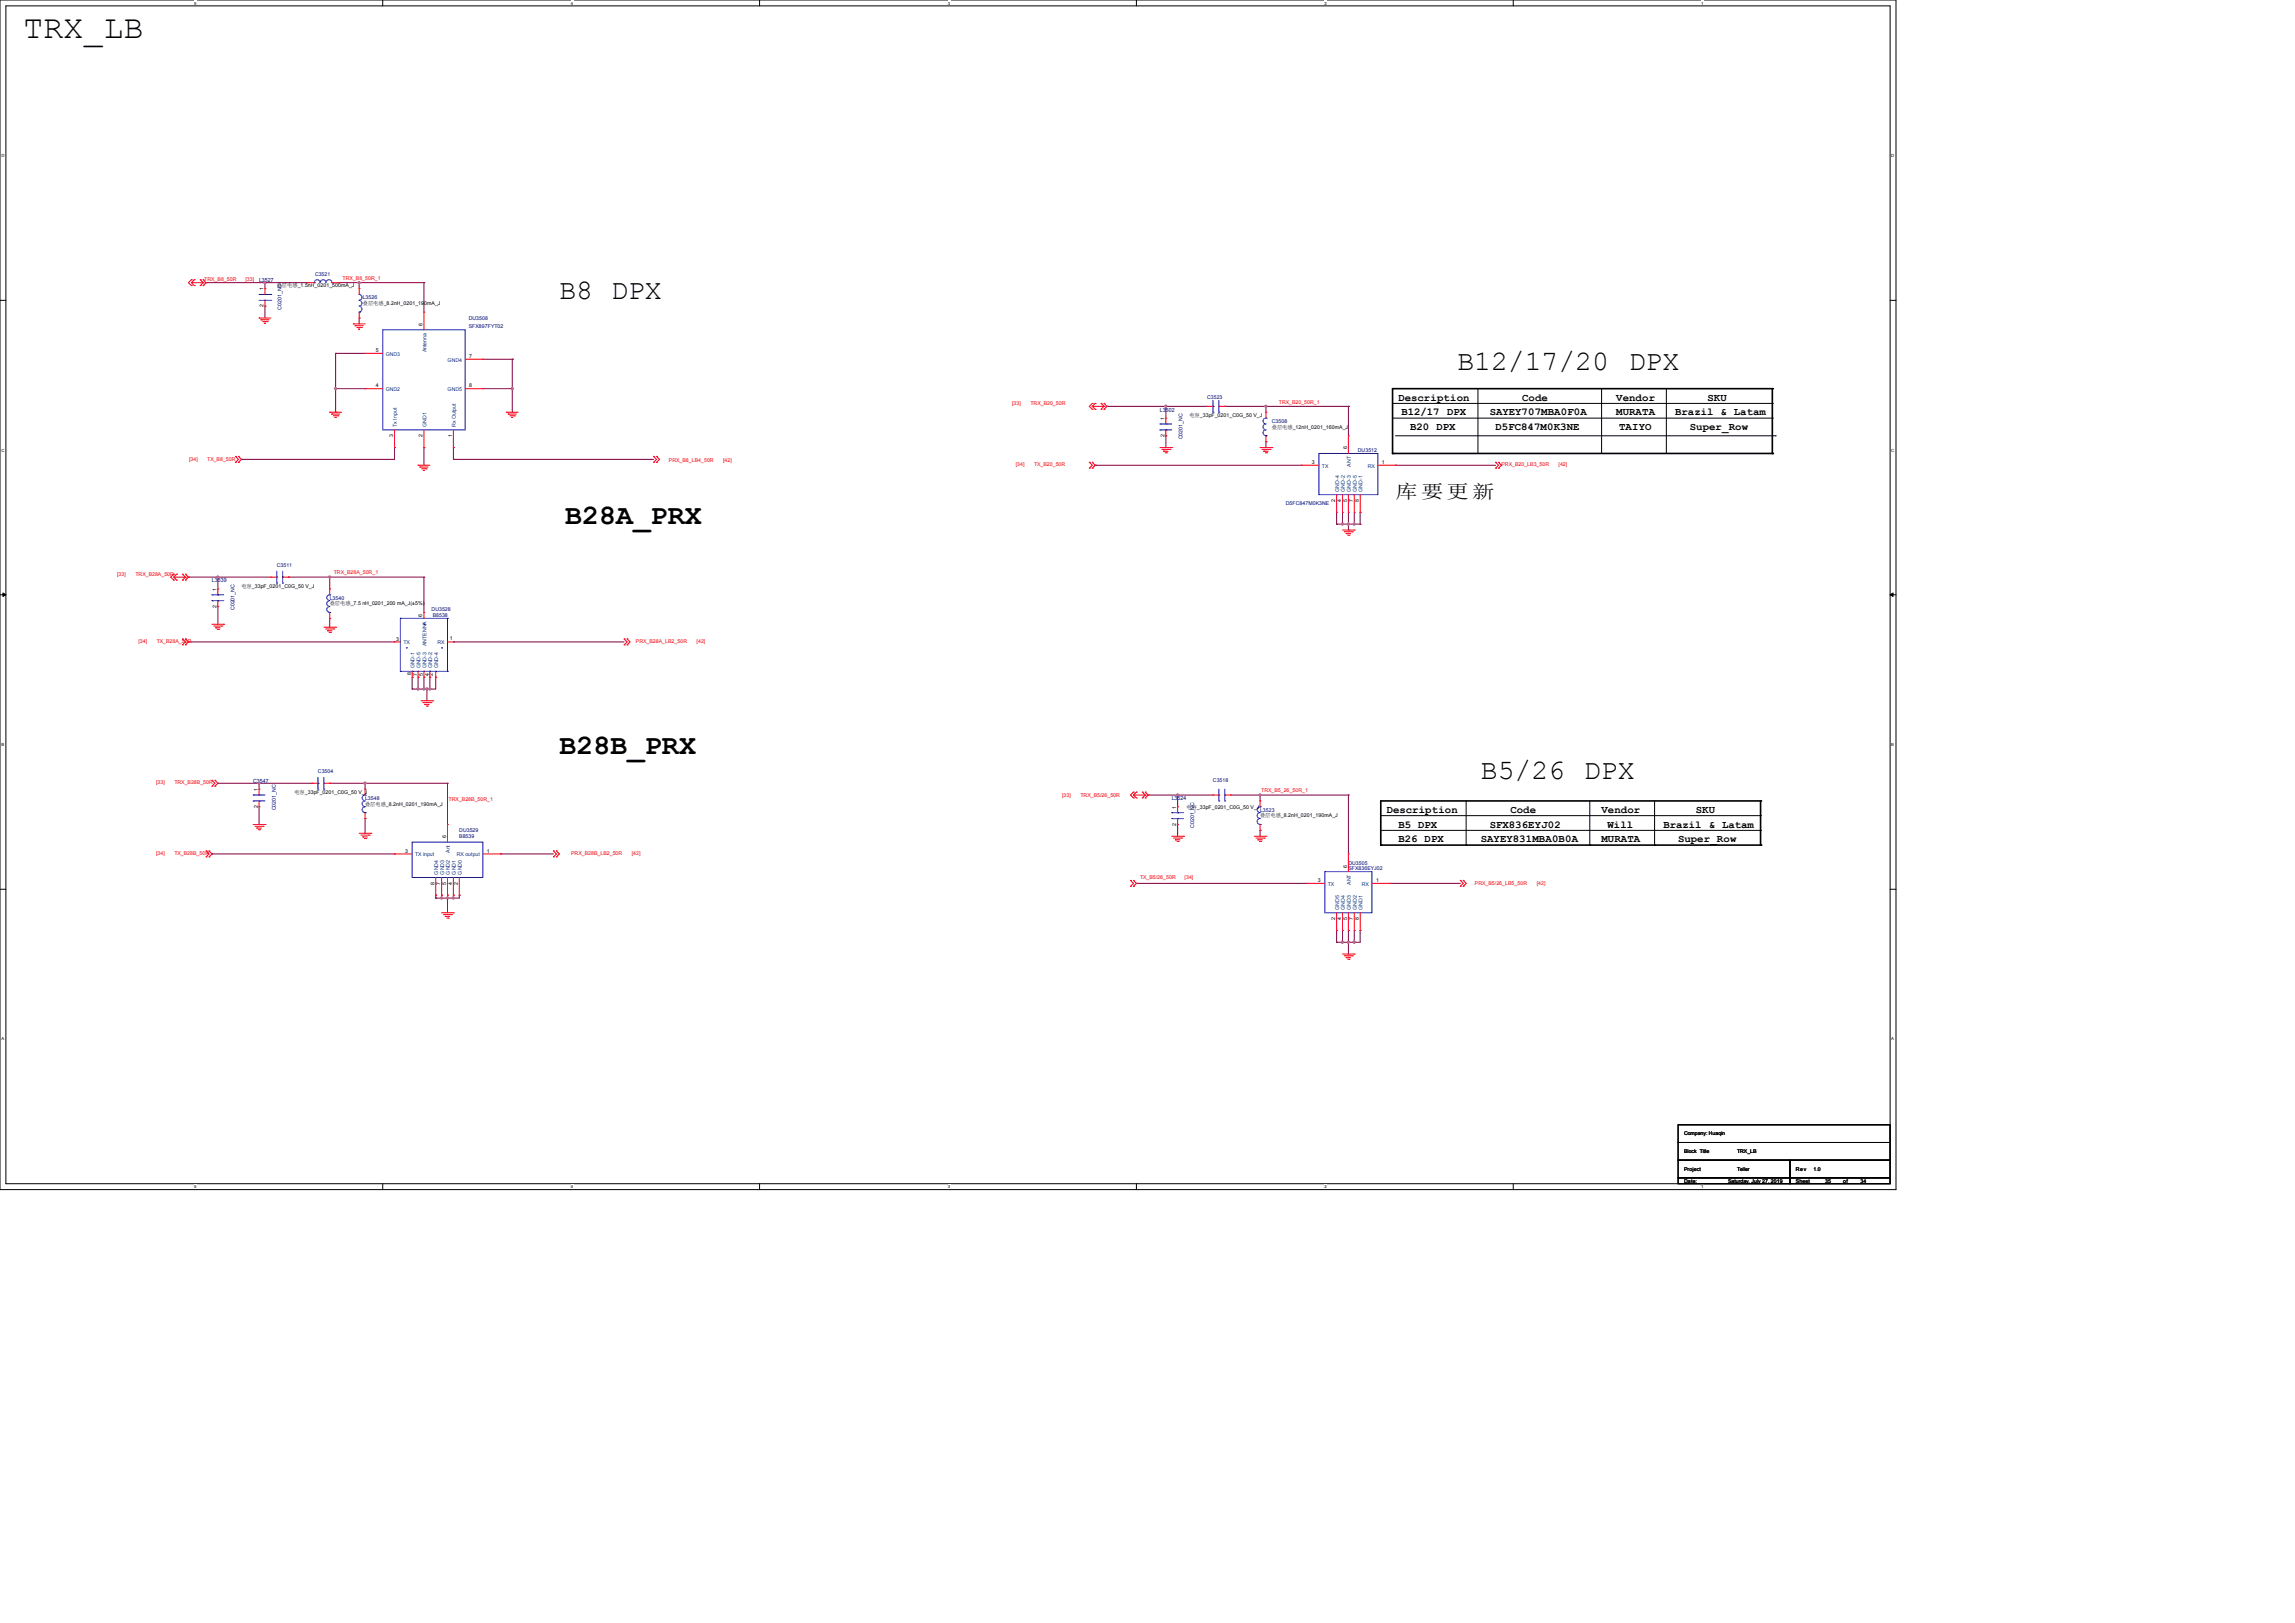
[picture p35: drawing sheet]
<svg xmlns="http://www.w3.org/2000/svg" width="297mm" height="210mm" viewBox="0 0 297 210" stroke-linecap="round" stroke-linejoin="round" font-family="sans-serif">
<defs><g id="words">
<text font-size="4.3" x="3" y="4.9">TRX_LB</text>
<g font-size="3.6">
<text x="72.4" y="38.7">B8 DPX</text>
<text x="188.6" y="47.9">B12/17/20 DPX</text>
<text x="73.2" y="67.8">B28A_PRX</text>
<text x="72.4" y="97.5">B28B_PRX</text>
<text x="191.6" y="100.8">B5/26 DPX</text>
</g>
<text font-size="2.4" x="180.6" y="64.4">库要更新</text>
<g font-size="1.4">
<text x="181" y="51.8">Description</text>
<text x="181.4" y="53.7">B12/17 DPX</text>
<text x="192.8" y="53.7">SAYEY707MBA0F0A</text>
<text x="197" y="51.8">Code</text>
<text x="209.2" y="51.8">Vendor</text>
<text x="209.2" y="53.7">MURATA</text>
<text x="216.8" y="53.7">Brazil &amp; Latam</text>
<text x="221" y="51.8">SKU</text>
<text x="182.5" y="55.6">B20 DPX</text>
<text x="193.5" y="55.6">D5FC847M0K3NE</text>
<text x="209.6" y="55.6">TAIYO</text>
<text x="218.7" y="55.6">Super_Row</text>
<text x="179.5" y="105.2">Description</text>
<text x="181" y="107.1">B5 DPX</text>
<text x="192.8" y="107.1">SFX836EYJ02</text>
<text x="195.5" y="105.2">Code</text>
<text x="207.3" y="105.2">Vendor</text>
<text x="208" y="107.1">Will</text>
<text x="215.3" y="107.1">Brazil &amp; Latam</text>
<text x="219.5" y="105.2">SKU</text>
<text x="181" y="109">B26 DPX</text>
<text x="191.6" y="109">SAYEY831MBA0B0A</text>
<text x="207.3" y="109">MURATA</text>
<text x="217.2" y="109">Super_Row</text>
</g>
<g font-size=".7" fill="#000080">
<text x="40.8" y="35.7">C3521</text>
<text x="33.5" y="36.5">L3527</text>
<text x="36.4" y="40.1" transform="rotate(-90 36.4 40.1)">C0201_NC</text>
<text x="46.9" y="38.7">L3526</text>
<text x="60.7" y="41.5">DU3508</text>
<text x="60.7" y="42.4">SFX897FYT02</text>
<text x="150.1" y="53.3">L3502</text>
<text x="156.2" y="51.7">C3523</text>
<text x="153" y="56.9" transform="rotate(-90 153 56.9)">C0201_NC</text>
<text x="164.6" y="54.7">C3508</text>
<text x="175.7" y="58.5">DU3512</text>
<text x="166.4" y="65.4">D5FC847M0K3NE</text>
<text x="27.4" y="75.4">L3539</text>
<text x="35.8" y="73.3">C3511</text>
<text x="42.7" y="77.6">L3540</text>
<text x="30.4" y="79" transform="rotate(-90 30.4 79)">C0201_NC</text>
<text x="55.9" y="79.1">DU3528</text>
<text x="56" y="79.9">B8538</text>
<text x="32.8" y="101.3">C3547</text>
<text x="41.1" y="100">C3504</text>
<text x="157" y="101.2">C3518</text>
<text x="35.7" y="104.9" transform="rotate(-90 35.7 104.9)">C0201_NC</text>
<text x="47.2" y="103.5">L3548</text>
<text x="59.4" y="107.7">DU3529</text>
<text x="151.6" y="103.5">L3524</text>
<text x="154.6" y="107.1" transform="rotate(-90 154.6 107.1)">C0201_NC</text>
<text x="163.1" y="105">L3523</text>
<text x="59.4" y="108.4">B8539</text>
<text x="174.5" y="112.6">SFX836EYJ02</text>
<text x="174.5" y="111.9">DU3505</text>
</g>
<g font-size=".7" fill="#f00">
<text x="26.4" y="36.3">TRX_B8_50R</text>
<text x="31.8" y="36.3">[33]</text>
<text x="44.3" y="36.2">TRX_B8_50R_1</text>
<text x="131" y="52.4">[33]</text>
<text x="133.3" y="52.4">TRX_B20_50R</text>
<text x="165.5" y="52.2">TRX_B20_50R_1</text>
<text x="24.5" y="59.7">[34]</text>
<text x="26.8" y="59.7">TX_B8_50R</text>
<text x="86.6" y="59.8">PRX_B8_LB4_50R</text>
<text x="93.6" y="59.8">[42]</text>
<text x="131.4" y="60.3">[34]</text>
<text x="133.8" y="60.3">TX_B20_50R</text>
<text x="194.3" y="60.3">PRX_B20_LB3_50R</text>
<text x="201.7" y="60.3">[42]</text>
<text x="15.2" y="74.5">[33]</text>
<text x="17.5" y="74.5">TRX_B28A_50R</text>
<text x="43.2" y="74.3">TRX_B28A_50R_1</text>
<text x="17.9" y="83.2">[34]</text>
<text x="20.3" y="83.2">TX_B28A_50R</text>
<text x="82.3" y="83.2">PRX_B28A_LB2_50R</text>
<text x="90.1" y="83.2">[42]</text>
<text x="20.2" y="101.5">[33]</text>
<text x="22.6" y="101.5">TRX_B28B_50R</text>
<text x="58.1" y="103.7">TRX_B28B_50R_1</text>
<text x="137.5" y="103.1">[33]</text>
<text x="139.8" y="103.1">TRX_B5/26_50R</text>
<text x="163.2" y="102.5">TRX_B5_26_50R_1</text>
<text x="20.2" y="110.6">[34]</text>
<text x="22.6" y="110.6">TX_B28B_50R</text>
<text x="73.9" y="110.6">PRX_B28B_LB2_50R</text>
<text x="81.8" y="110.6">[42]</text>
<text x="147.5" y="113.7">TX_B5/26_50R</text>
<text x="153.3" y="113.7">[34]</text>
<text x="190.9" y="114.4">PRX_B5/26_LB5_50R</text>
<text x="198.9" y="114.4">[42]</text>
</g>
<g font-size=".7">
<text x="34.1" y="39.8" transform="rotate(-90 34.1 39.8)">2</text>
<text x="34.1" y="37.6" transform="rotate(-90 34.1 37.6)">1</text>
<text x="35.8" y="37.2">叠层电感_1.5nH_0201_500mA_J</text>
<text x="46.9" y="39.5">叠层电感_8.2nH_0201_190mA_J</text>
<text x="48.6" y="45.6">5</text>
<text x="54.7" y="42.1" transform="rotate(-90 54.7 42.1)">6</text>
<text x="60.7" y="46.3">7</text>
<text x="48.6" y="50.1">4</text>
<text x="60.7" y="50.1">8</text>
<text x="153.9" y="54">电容_33pF_0201_C0G_50 V_J</text>
<text x="50.9" y="56.5" transform="rotate(-90 50.9 56.5)">3</text>
<text x="54.7" y="56.5" transform="rotate(-90 54.7 56.5)">2</text>
<text x="58.5" y="56.5" transform="rotate(-90 58.5 56.5)">1</text>
<text x="150.7" y="56.5" transform="rotate(-90 150.7 56.5)">2</text>
<text x="150.7" y="54.3" transform="rotate(-90 150.7 54.3)">1</text>
<text x="164.6" y="55.5">叠层电感_12nH_0201_160mA_J</text>
<text x="174.3" y="58.1" transform="rotate(-90 174.3 58.1)">6</text>
<text x="169.8" y="60">3</text>
<text x="172.8" y="64.9" transform="rotate(-90 172.8 64.9)">2</text>
<text x="173.6" y="64.9" transform="rotate(-90 173.6 64.9)">4</text>
<text x="174.3" y="64.9" transform="rotate(-90 174.3 64.9)">5</text>
<text x="175.1" y="64.9" transform="rotate(-90 175.1 64.9)">7</text>
<text x="175.9" y="64.9" transform="rotate(-90 175.9 64.9)">8</text>
<text x="178.8" y="60">1</text>
<text x="28" y="76.4" transform="rotate(-90 28 76.4)">1</text>
<text x="31.2" y="76.1">电容_33pF_0201_C0G_50 V_J</text>
<text x="28" y="78.6" transform="rotate(-90 28 78.6)">2</text>
<text x="42.7" y="78.3">叠层电感_7.5 nH_0201_200 mA_J(±5%)</text>
<text x="51.3" y="82.9">3</text>
<text x="54.7" y="79.9" transform="rotate(-90 54.7 79.9)">6</text>
<text x="58.2" y="82.8">1</text>
<text x="53.2" y="87.4" transform="rotate(-90 53.2 87.4)">8</text>
<text x="54" y="87.5" transform="rotate(-90 54 87.5)">7</text>
<text x="54.7" y="87.5" transform="rotate(-90 54.7 87.5)">5</text>
<text x="55.5" y="87.5" transform="rotate(-90 55.5 87.5)">4</text>
<text x="56" y="87.5" transform="rotate(-90 56 87.5)">2</text>
<text x="33.4" y="104.5" transform="rotate(-90 33.4 104.5)">2</text>
<text x="33.4" y="102.3" transform="rotate(-90 33.4 102.3)">1</text>
<text x="38.1" y="102.7">电容_33pF_0201_C0G_50 V_J</text>
<text x="47.2" y="104.2">叠层电感_8.2nH_0201_190mA_J</text>
<text x="152.2" y="106.8" transform="rotate(-90 152.2 106.8)">2</text>
<text x="152.2" y="104.6" transform="rotate(-90 152.2 104.6)">1</text>
<text x="153.5" y="104.6">电容_33pF_0201_C0G_50 V_J</text>
<text x="163.1" y="105.8">叠层电感_8.2nH_0201_190mA_J</text>
<text x="52.4" y="110.3">3</text>
<text x="57.7" y="108.4" transform="rotate(-90 57.7 108.4)">6</text>
<text x="63" y="110.3">1</text>
<text x="174.3" y="112.2" transform="rotate(-90 174.3 112.2)">6</text>
<text x="56.2" y="114.4" transform="rotate(-90 56.2 114.4)">8</text>
<text x="57" y="114.4" transform="rotate(-90 57 114.4)">7</text>
<text x="57.7" y="114.4" transform="rotate(-90 57.7 114.4)">5</text>
<text x="58.5" y="114.4" transform="rotate(-90 58.5 114.4)">4</text>
<text x="59.3" y="114.4" transform="rotate(-90 59.3 114.4)">2</text>
<text x="170.5" y="114.1">3</text>
<text x="172.8" y="119" transform="rotate(-90 172.8 119)">2</text>
<text x="173.6" y="119" transform="rotate(-90 173.6 119)">4</text>
<text x="174.3" y="119" transform="rotate(-90 174.3 119)">5</text>
<text x="175.1" y="119" transform="rotate(-90 175.1 119)">7</text>
<text x="175.9" y="119" transform="rotate(-90 175.9 119)">8</text>
<text x="178.1" y="114.1">1</text>
<text x="217.9" y="146.9">Company: Huaqin</text>
<text x="217.9" y="149.2">Block Title</text>
<text x="224.8" y="149.2">TRX_LB</text>
<text x="217.9" y="151.5">Project</text>
<text x="217.9" y="153">Date:</text>
<text x="223.6" y="153">Saturday, July 27, 2019</text>
<text x="224.8" y="151.5">Teller</text>
<text x="232.4" y="151.5">Rev</text>
<text x="232.4" y="153">Sheet</text>
<text x="234.7" y="151.5">1.0</text>
<text x="236.2" y="153">35</text>
<text x="238.5" y="153">of</text>
<text x="240.8" y="153">34</text>
</g>
<g font-size=".7" fill="#004080">
<text x="49.9" y="46">GND3</text>
<text x="55.2" y="45.6" transform="rotate(-90 55.2 45.6)">Antenna</text>
<text x="57.9" y="46.8">GND4</text>
<text x="49.9" y="50.6">GND2</text>
<text x="57.9" y="50.6">GND5</text>
<text x="51.4" y="55.2" transform="rotate(-90 51.4 55.2)">Tx Input</text>
<text x="55.2" y="55.2" transform="rotate(-90 55.2 55.2)">GND1</text>
<text x="59" y="55.2" transform="rotate(-90 59 55.2)">Rx Output</text>
<text x="171.1" y="60.5">TX</text>
<text x="173.3" y="63.6" transform="rotate(-90 173.3 63.6)">GND-4</text>
<text x="174.1" y="63.6" transform="rotate(-90 174.1 63.6)">GND-2</text>
<text x="174.8" y="63.6" transform="rotate(-90 174.8 63.6)">GND-3</text>
<text x="174.8" y="60.4" transform="rotate(-90 174.8 60.4)">ANT</text>
<text x="175.6" y="63.6" transform="rotate(-90 175.6 63.6)">GND-5</text>
<text x="176.3" y="63.6" transform="rotate(-90 176.3 63.6)">GND-1</text>
<text x="177" y="60.5">RX</text>
<text x="52.2" y="83.4">TX</text>
<text x="55.2" y="83.6" transform="rotate(-90 55.2 83.6)">ANTENNA</text>
<text x="56.6" y="83.4">RX</text>
<text x="53.7" y="86.5" transform="rotate(-90 53.7 86.5)">GND-1</text>
<text x="54.4" y="86.5" transform="rotate(-90 54.4 86.5)">GND-5</text>
<text x="55.2" y="86.5" transform="rotate(-90 55.2 86.5)">GND-3</text>
<text x="55.9" y="86.5" transform="rotate(-90 55.9 86.5)">GND-2</text>
<text x="56.7" y="86.5" transform="rotate(-90 56.7 86.5)">GND-4</text>
<text x="53.7" y="110.8">TX input</text>
<text x="56.7" y="113.2" transform="rotate(-90 56.7 113.2)">GND4</text>
<text x="57.5" y="113.2" transform="rotate(-90 57.5 113.2)">GND3</text>
<text x="58.2" y="113.2" transform="rotate(-90 58.2 113.2)">GND2</text>
<text x="58.2" y="110.4" transform="rotate(-90 58.2 110.4)">Ant</text>
<text x="59" y="113.2" transform="rotate(-90 59 113.2)">GND1</text>
<text x="59.1" y="110.8">RX output</text>
<text x="59.8" y="113.2" transform="rotate(-90 59.8 113.2)">GND0</text>
<text x="171.8" y="114.6">TX</text>
<text x="173.3" y="117.7" transform="rotate(-90 173.3 117.7)">GND5</text>
<text x="174.1" y="117.7" transform="rotate(-90 174.1 117.7)">GND4</text>
<text x="174.8" y="117.7" transform="rotate(-90 174.8 117.7)">GND3</text>
<text x="174.8" y="114.5" transform="rotate(-90 174.8 114.5)">ANT</text>
<text x="175.6" y="117.7" transform="rotate(-90 175.6 117.7)">GND2</text>
<text x="176.2" y="114.6">RX</text>
<text x="176.3" y="117.7" transform="rotate(-90 176.3 117.7)">GND1</text>
</g>
<g font-size=".5">
<text x="25.1" y=".6">5</text>
<text x="73.9" y=".6">4</text>
<text x="122.6" y=".6">3</text>
<text x="171.4" y=".6">2</text>
<text x="220.2" y=".6">1</text>
<text x=".2" y="20.4">D</text>
<text x="244.7" y="20.4">D</text>
<text x=".2" y="58.4">C</text>
<text x="244.7" y="58.4">C</text>
<text x=".2" y="96.5">B</text>
<text x="244.7" y="96.5">B</text>
<text x=".2" y="134.6">A</text>
<text x="244.7" y="134.6">A</text>
<text x="25.1" y="153.8">5</text>
<text x="73.9" y="153.8">4</text>
<text x="122.6" y="153.8">3</text>
<text x="171.4" y="153.8">2</text>
<text x="220.2" y="153.8">1</text>
</g>
</g></defs>
<path d="M0 0h245.4v153.9h-245.4zM.8 .8h243.8v152.4h-243.8z" fill="none" stroke="#000" stroke-width=".13"/>
<g fill="#fff">
<path d="M25.1 .1h.3v.6h-.3z"/>
<path d="M25.1 153.2h.3v.6h-.3z"/>
</g>
<path d="M49.5 0v.8M49.5 153.2v.7" fill="none" stroke="#000" stroke-width=".13"/>
<g fill="#fff">
<path d="M73.9 .1h.3v.6h-.3z"/>
<path d="M73.9 153.2h.3v.6h-.3z"/>
</g>
<path d="M98.3 0v.8M98.3 153.2v.7" fill="none" stroke="#000" stroke-width=".13"/>
<g fill="#fff">
<path d="M122.7 .1h.3v.6h-.3z"/>
<path d="M122.7 153.2h.3v.6h-.3z"/>
</g>
<path d="M147.1 0v.8M147.1 153.2v.7" fill="none" stroke="#000" stroke-width=".13"/>
<g fill="#fff">
<path d="M171.4 .1h.3v.6h-.3z"/>
<path d="M171.4 153.2h.3v.6h-.3z"/>
</g>
<path d="M195.8 0v.8M195.8 153.2v.7" fill="none" stroke="#000" stroke-width=".13"/>
<g fill="#fff">
<path d="M220.2 .1h.3v.6h-.3z"/>
<path d="M220.2 153.2h.3v.6h-.3z"/>
<path d="M.2 19.8h.4v.6h-.4z"/>
<path d="M244.8 19.8h.4v.6h-.4z"/>
<path d="M.2 57.9h.4v.6h-.4z"/>
<path d="M244.8 57.9h.4v.6h-.4z"/>
</g>
<path d="M0 38.9h.8M244.6 38.9h.8" fill="none" stroke="#000" stroke-width=".13"/>
<g fill="#fff">
<path d="M.2 96h.4v.6h-.4z"/>
<path d="M244.8 96h.4v.6h-.4z"/>
</g>
<path d="M0 77h.8M244.6 77h.8" fill="none" stroke="#000" stroke-width=".13"/>
<path d="M.4 76.7l.4 .3-.4 .2zM244.6 77l.4-.3v.5z" fill="#000" stroke="#000" stroke-width=".13"/>
<g fill="#fff">
<path d="M.2 134.1h.4v.6h-.4z"/>
<path d="M244.8 134.1h.4v.6h-.4z"/>
</g>
<g fill="none" stroke="#000" stroke-width=".13">
<path d="M180.2 52.2h49.2M180.2 54.1h49.2M180.6 56.4h49.1M191.3 58.7h.1M191.3 50.3v8.4M207.3 58.7h.1M207.3 50.3v8.4M215.6 58.7h.1M215.6 50.3v8.4M229.4 52.2h.1M229.4 54.1h.1M229.7 56.4h.1"/>
<path d="M0 115.1h.8M178.7 107.4h49.1M178.7 105.5h49.1M189.7 109.3h.1M189.7 103.6v5.7M205.7 109.3h.1M205.7 103.6v5.7M214.1 109.3h.1M214.1 103.6v5.7M227.8 107.4h.1M227.8 105.5h.1M244.6 115.1h.8"/>
<path d="M217.2 145.5h27.4v2.3h-27.4zM217.2 147.8h27.4v2.3h-27.4zM217.2 150.1h14.4v2.3h-14.4zM217.2 152.4h14.4v.8h-14.4zM231.6 152.4h13v.8h-13zM231.6 150.1h13v2.3h-13z"/>
</g>
<path d="M180.2 58.7h.1M180.2 58.7h49.2M229.4 58.7h.1M229.4 50.3h.1M229.4 50.3v8.4M229.4 50.3h-49.2v8.4M178.7 109.3h.1M178.7 109.3h49.1M227.8 103.6h-49.1v5.7M227.8 109.3h.1M227.8 103.6h.1M227.8 103.6v5.7" fill="none" stroke="#000" stroke-width=".21"/>
<g fill="none" stroke="#800040" stroke-width=".13">
<path d="M26.7 36.6h13.2M26.7 36.6h.1M34.3 36.6h.1M34.3 39.6h.1M34.3 36.6v.7M34.3 39.6v1.5M43.7 36.6h11.2M43.7 36.6h.1M46.5 36.6h.1M46.5 36.6v.7M54.9 36.6h.1M54.9 36.6v3.8"/>
<path d="M31.2 59.4h.1M43.4 45.7h3.8M43.4 50.3h3.8M43.4 45.7h.1M43.4 50.3h.1M43.4 53.3h.1M43.4 45.7v7.6M46.5 41.1h.1M46.5 41.1v.8M51.1 57.9h.1M51.1 57.9v1.5h-19.9M54.9 57.9h.1"/>
<path d="M54.9 57.9v2.3M58.7 59.4h25.9M58.7 59.4h.1M58.7 57.9h.1M58.7 57.9v1.5M62.5 50.3h3.8M62.5 46.5h3.8M66.3 46.5h.1M66.3 50.3h.1M66.3 46.5v6.8M143.3 52.6h.1M143.3 52.6h12.9"/>
<path d="M150.9 52.6h.1M150.9 56.4h.1M150.9 52.6v1.5M150.9 56.4v1.5M158.5 52.6h16M158.5 52.6h.1M163.8 52.6h.1M163.8 57.1h.1M163.8 52.6v.7M163.8 57.1v.8M174.5 52.6h.1M174.5 52.6v3.8"/>
<path d="M24.4 74.7h10.7M24.4 74.7h.1M28.2 74.7h.1M28.2 78.5h.1M28.2 74.7v1.5M28.2 78.5v2.3M37.3 74.7h.1M37.3 74.7h17.6M42.7 74.7h.1M42.7 74.7v1.5M54.9 74.7h.1M54.9 74.7v4.5"/>
<path d="M141.7 60.2h26.7M141.7 60.2h.1M173 67.8h.1M173 66.3v1.5M173 67.8h3M173.7 67.8h.1M173.7 66.3v1.5M174.5 67.8h.1M174.5 68.6h.1M174.5 66.3v2.3M175.3 67.8h.1M175.3 66.3v1.5"/>
<path d="M176 66.3h.1M176 67.8h.1M176 66.3v1.5M180.6 60.2h.1M180.6 60.2h12.9M24.4 83.1h.1M24.4 83.1h26.7M42.7 80h.1M42.7 80v1.2M53.3 89.2h.1M53.3 87.6h.1M53.3 87.6v1.6"/>
<path d="M54.1 87.6h.1M54.1 89.2h.1M54.1 87.6v1.6M54.9 87.6h.1M54.9 89.2h.1M54.9 87.6v1.6M55.2 89.2h.1M55.2 89.2v1.5M55.6 87.6h.1M55.6 89.2h.1M55.6 87.6v1.6M56.4 87.6h.1"/>
<path d="M56.4 87.6v1.6h-3.1M58.7 83.1h.1M58.7 83.1h22.1M27.4 110.5h.1M27.4 110.5h23.7M28.2 101.3h.1M28.2 101.3h12.2M33.5 101.3h.1M33.5 106.7h.1M33.5 101.3v.8M33.5 104.4v2.3M42.7 101.3h15.2"/>
<path d="M42.7 101.3h.1M47.2 101.3h.1M47.2 105.9h.1M47.2 101.3v.8M47.2 105.9v1.9M56.4 115.8h.1M56.4 116.2h.1M56.4 115.8v.4M57.1 115.8h.1M57.1 116.2h.1M57.1 115.8v.4M57.9 101.3h.1"/>
<path d="M57.9 115.8h.1M57.9 116.2h.1M57.9 101.3v5.4M57.9 115.8v2.3M58.7 116.2h.1M58.7 115.8h.1M58.7 115.8v.4M59.4 115.8h.1M59.4 115.8v.4h-3M64.8 110.5h6.8M64.8 110.5h.1M147.1 114.3h22.1"/>
<path d="M147.1 114.3h.1M148.6 102.9h8.4M148.6 102.9h.1M152.4 102.9h.1M152.4 106.7h.1M152.4 102.9v1.5M152.4 106.7v1.5M159.3 102.9h15.2M163.1 102.9h.1M163.1 107.4h.1M163.1 102.9v.7M163.1 107.4v.8"/>
<path d="M174.5 102.9h.1M174.5 102.9v7.6M179.8 114.3h9.2M179.8 114.3h.1M173 120.4h.1M173 121.9h.1M173 120.4v1.5M173.7 120.4h.1M173.7 121.9h.1M173.7 120.4v1.5M174.5 120.4h.1M174.5 121.9h.1"/>
<path d="M174.5 120.4v3M175.3 120.4h.1M175.3 121.9h.1M175.3 120.4v1.5M176 120.4h.1M176 120.4v1.5h-3"/>
</g>
<g fill="#f0f" stroke="#f0f" stroke-width=".13">
<circle cx="55.6" cy="89.1" r=".14"/>
<circle cx="55.2" cy="89.1" r=".14"/>
<circle cx="152.4" cy="102.9" r=".14"/>
<circle cx="163.1" cy="102.9" r=".14"/>
<circle cx="174.5" cy="121.9" r=".14"/>
<circle cx="173.7" cy="121.9" r=".14"/>
<circle cx="175.2" cy="121.9" r=".14"/>
<circle cx="34.3" cy="36.6" r=".14"/>
<circle cx="46.5" cy="36.6" r=".14"/>
<circle cx="42.7" cy="74.7" r=".14"/>
<circle cx="54.9" cy="89.1" r=".14"/>
<circle cx="54.1" cy="89.1" r=".14"/>
<circle cx="33.5" cy="101.3" r=".14"/>
<circle cx="57.1" cy="116.2" r=".14"/>
<circle cx="58.7" cy="116.2" r=".14"/>
<circle cx="57.9" cy="116.2" r=".14"/>
<circle cx="47.2" cy="101.3" r=".14"/>
<circle cx="150.9" cy="52.6" r=".14"/>
<circle cx="163.8" cy="52.6" r=".14"/>
<circle cx="28.2" cy="74.7" r=".14"/>
<circle cx="43.4" cy="50.3" r=".14"/>
<circle cx="66.3" cy="50.3" r=".14"/>
<circle cx="175.2" cy="67.8" r=".14"/>
<circle cx="173.7" cy="67.8" r=".14"/>
<circle cx="174.5" cy="67.8" r=".14"/>
</g>
<g fill="none" stroke="#f00" stroke-width=".13">
<path d="M24.8 37h.1M24.8 36.2h.1M24.8 36.6l.3 .4M24.8 36.6h1.5M24.8 36.2l-.4 .4 .4 .4M25.1 36.2l-.3 .4M25.1 36.2h.1M25.1 37h.1M25.9 36.2l.4 .4M25.9 37h.1M25.9 36.2h.1M26.3 36.2h.1"/>
<path d="M26.3 37h.1M26.3 36.6h.1M26.3 36.6l-.4 .4M26.3 36.2l.4 .4-.4 .4M34.3 37.3h.1M34.3 39.6h.1M34.3 37.3v.8M34.3 38.9v.7M39.9 36.6h.8M39.9 36.6h.1M43 36.6h.7M43.7 36.6h.1"/>
<path d="M46.5 37.3h.1M46.5 37.3v.8M30.5 59.8h.1M30.5 59.1h.1M30.5 59.1l.4 .3-.4 .4M30.9 59.1l.3 .3-.3 .4M30.9 59.1h.1M30.9 59.8h.1M33.5 41.1h1.6M33.5 41.1h.1M33.8 41.4h.1M33.8 41.4h1"/>
<path d="M34 41.6h.6M34.2 41.8h.1M34.2 41.8h.2M34.6 41.6h.1M42.7 53.3h1.5M42.7 53.3h.1M42.9 53.6h.1M42.9 53.6h1.1M43.1 53.8h.6M43.3 54h.1M43.3 54h.2M43.7 53.8h.1"/>
<path d="M45.7 41.9h1.5M45.7 41.9h.1M46 42.1h.1M46 42.1h1M46.2 42.4h.6M46.4 42.6h.2M46.4 42.6h.1M46.5 41.1h.1M46.5 40.4v.7M46.8 42.4h.1M47.2 50.3h2.3M47.2 45.7h2.3"/>
<path d="M47.2 50.3h.1M47.2 45.7h.1M51.1 57.9h.1M51.1 55.6v2.3M54.9 57.9h.1M54.9 40.4h.1M54.9 40.4v2.3M54.9 55.6v2.3M58.7 57.9h.1M58.7 55.6v2.3M60.2 50.3h2.3M60.2 46.5h2.3"/>
<path d="M62.5 46.5h.1M62.5 50.3h.1M65.5 53.3h.1M65.5 53.3h1.6M65.8 53.6h.1M65.8 53.6h1M66 53.8h.6M66.2 54h.1M66.2 54h.2M66.6 53.8h.1M84.6 59.1h.1M84.6 59.8h.1"/>
<path d="M84.6 59.1l.4 .3-.4 .4M85 59.1h.1M85 59.8h.1M85 59.1l.3 .3-.3 .4M141 59.8l.4 .4-.4 .4M141 59.8h.1M141.4 59.8h.1M141.4 52.2h.1M141.4 53h.1M141.4 52.6l.3 .4M141.4 52.6h1.5M141.4 52.2l-.4 .4 .4 .4"/>
<path d="M141.4 59.8l.3 .4-.3 .4M141.7 52.2l-.3 .4M141.7 52.2h.1M141.7 53h.1M142.5 52.2l.4 .4M142.5 52.2h.1M142.5 53h.1M142.9 52.2l.4 .4-.4 .4M142.9 53h.1M142.9 52.2h.1M142.9 52.6h.1M142.9 52.6l-.4 .4"/>
<path d="M150.1 57.9h1.5M150.3 58.1h1.1M150.6 58.4h.6M150.6 58.4h.1M150.8 58.6h.2M150.9 54.1h.1M150.9 56.4h.1M150.9 54.1v.8M150.9 55.6v.8M151 58.6h.1M151.4 58.1h.1M151.6 57.9h.1"/>
<path d="M156.2 52.6h.1M156.2 52.6h.8M157.7 52.6h.8M158.5 52.6h.1M163.1 57.9h1.5M163.3 58.1h1.1M163.5 58.4h.6M163.5 58.4h.1M163.7 58.6h.2M163.8 57.1h.1M163.8 53.3h.1M163.8 53.3v.8"/>
<path d="M163.8 56.4v.7M163.9 58.6h.1M164.4 58.1h.1M164.6 57.9h.1M174.5 56.4h.1M174.5 56.4v2.3M193.5 59.8l.4 .4-.4 .4M193.5 59.8h.1M193.9 59.8h.1M193.9 59.8l.4 .4-.4 .4M22.5 74.3l-.4 .4 .4 .4M22.5 74.3h.1"/>
<path d="M22.5 75.1h.1M22.5 74.7l.4 .4M22.5 74.7h1.5M22.9 74.3l-.4 .4M22.9 74.3h.1M22.9 75.1h.1M23.6 74.3h.1M23.6 75.1h.1M23.6 74.3l.4 .4M24 75.1h.1M24 74.3h.1M24 74.7h.1"/>
<path d="M24 74.7l-.4 .4M24 74.3l.4 .4-.4 .4M28.2 76.2h.1M28.2 78.5h.1M28.2 76.2v.8M28.2 77.7v.8M35.1 74.7h.7M35.1 74.7h.1M36.6 74.7h.7M37.3 74.7h.1M42.7 76.2h.1M42.7 76.2v.8"/>
<path d="M42.7 79.2v.8M54.1 60.2h1.5M54.1 60.2h.1M54.3 60.4h.1M54.3 60.4h1.1M54.6 60.7h.6M54.8 60.9h.1M54.9 79.2h.1M54.9 79.2v.8M55.2 60.7h.1M141 60.6h.1M141.4 60.6h.1"/>
<path d="M168.4 60.2h.1M168.4 60.2h2.3M173 66.3h.1M173 64v2.3M173.7 66.3h.1M173.7 68.6h1.6M173.7 64v2.3M174 68.8h1M174.2 69h.1M174.2 69h.6M174.4 69.3h.2M174.5 66.3h.1"/>
<path d="M174.5 64v2.3M174.6 69.3h.1M175 68.8h.1M175.3 68.6h.1M175.3 66.3h.1M175.3 64v2.3M176 66.3h.1M176 64v2.3M178.3 60.2h2.3M180.6 60.2h.1M193.5 60.6h.1M193.9 60.6h.1"/>
<path d="M23.6 82.7h.1M23.6 83.4h.1M23.6 82.7l.4 .4-.4 .3M24 83.4h.1M24 82.7h.1M24 82.7l.4 .4-.4 .3M27.4 80.8h1.6M27.7 81h1M27.9 81.2h.1M27.9 81.2h.6M28.1 81.4h.2M28.3 81.4h.1"/>
<path d="M28.7 81h.1M29 80.8h.1M41.9 81.2h1.5M42.1 81.4h1.1M42.4 81.6h.1M42.4 81.6h.6M42.6 81.8h.2M42.7 80h.1M42.8 81.8h.1M43.2 81.4h.1M43.4 81.2h.1M51.1 83.1h.1"/>
<path d="M51.1 83.1h.7M53.3 87.6h.1M53.3 86.9v.7M54.1 87.6h.1M54.1 86.9v.7M54.5 90.7h1.5M54.7 90.9h1.1M54.9 87.6h.1M54.9 86.9v.7M54.9 91.1h.1M54.9 91.1h.6M55.2 91.4h.1"/>
<path d="M55.3 91.4h.1M55.6 87.6h.1M55.6 86.9v.7M55.8 90.9h.1M56 90.7h.1M56.4 87.6h.1M56.4 86.9v.7M57.9 83.1h.8M58.7 83.1h.1M80.8 82.7l.4 .4-.4 .3M80.8 83.4h.1M80.8 82.7h.1"/>
<path d="M81.2 83.4h.1M81.2 82.7h.1M81.2 82.7l.3 .4-.3 .3M26.7 110.1h.1M26.7 110.9h.1M26.7 110.1l.4 .4-.4 .4M27.1 110.9h.1M27.1 110.1h.1M27.1 110.1l.3 .4-.3 .4M27.4 101l.4 .3-.4 .4M27.4 101h.1M27.4 101.7h.1"/>
<path d="M27.8 101.7h.1M27.8 101h.1M27.8 101l.4 .3-.4 .4M32.8 106.7h1.5M33 106.9h1.1M33.2 107.1h.1M33.2 107.1h.6M33.4 107.4h.2M33.5 102.1h.1M33.5 104.4h.1M33.5 102.1v.8M33.5 103.6v.8"/>
<path d="M33.6 107.4h.1M34.1 106.9h.1M34.3 106.7h.1M40.4 101.3h.7M40.4 101.3h.1M41.9 101.3h.8M42.7 101.3h.1M46.5 107.8h1.5M46.7 108.1h1.1M46.9 108.3h.6M46.9 108.3h.1M47.2 108.5h.1"/>
<path d="M47.2 105.9h.1M47.2 102.1h.1M47.2 102.1v.8M47.2 105.2v.7M47.3 108.5h.1M47.8 108.1h.1M48 107.8h.1M51.1 110.5h2.2M51.1 110.5h.1M56.4 115.8h.1M56.4 113.5v2.3M57.1 115.8h.1"/>
<path d="M57.1 118.1h1.6M57.1 113.5v2.3M57.4 118.3h1M57.6 118.6h.6M57.6 118.6h.1M57.8 118.8h.2M57.9 106.7h.1M57.9 115.8h.1M57.9 106.7v2.3M57.9 113.5v2.3M58 118.8h.1M58.4 118.3h.1"/>
<path d="M58.7 118.1h.1M58.7 115.8h.1M58.7 113.5v2.3M59.4 115.8h.1M59.4 113.5v2.3M62.5 110.5h2.3M64.8 110.5h.1M71.6 110.9h.1M71.6 110.1h.1M71.6 110.1l.4 .4-.4 .4M72 110.9h.1M72 110.1h.1"/>
<path d="M72 110.1l.4 .4-.4 .4M146.3 113.9l.4 .4-.4 .4M146.3 113.9h.1M146.3 114.7h.1M146.7 114.7h.1M146.7 113.9h.1M146.7 102.5h.1M146.7 103.3h.1M146.7 102.9l.4 .4M146.7 102.9h1.5M146.7 102.5l-.4 .4 .4 .4M146.7 113.9l.4 .4-.4 .4"/>
<path d="M147.1 102.5l-.4 .4M147.1 102.5h.1M147.1 103.3h.1M147.8 102.5l.4 .4M147.8 102.5h.1M147.8 103.3h.1M148.2 103.3h.1M148.2 102.5h.1M148.2 102.9h.1M148.2 102.9l-.4 .4M148.2 102.5l.4 .4-.4 .4M151.6 108.2h1.6"/>
<path d="M151.9 108.4h1M152.1 108.7h.6M152.1 108.7h.1M152.3 108.9h.2M152.4 104.4h.1M152.4 106.7h.1M152.4 104.4v.8M152.4 105.9v.8M152.5 108.9h.1M152.9 108.4h.1M153.2 108.2h.1M157 102.9h.1"/>
<path d="M157 102.9h.7M158.5 102.9h.8M159.3 102.9h.1M162.3 108.2h1.5M162.5 108.4h1.1M162.8 108.7h.6M162.8 108.7h.1M163 108.9h.2M163.1 107.4h.1M163.1 103.6h.1M163.1 103.6v.8M163.1 106.7v.7"/>
<path d="M163.2 108.9h.1M163.6 108.4h.1M163.8 108.2h.1M169.2 114.3h.1M169.2 114.3h2.2M173 118.1v2.3M173.7 118.1v2.3M174.5 110.5h.1M174.5 110.5v2.3M174.5 118.1v2.3M175.3 118.1v2.3M176 118.1v2.3"/>
<path d="M177.5 114.3h2.3M179.8 114.3h.1M189 114.7h.1M189 113.9h.1M189 113.9l.4 .4-.4 .4M189.4 114.7h.1M189.4 113.9h.1M189.4 113.9l.3 .4-.3 .4M173 120.4h.1M173.7 120.4h.1M173.7 123.4h1.6M174 123.7h1"/>
<path d="M174.2 123.9h.1M174.2 123.9h.6M174.4 124.1h.2M174.5 120.4h.1M174.6 124.1h.1M175 123.7h.1M175.3 123.4h.1M175.3 120.4h.1M176 120.4h.1"/>
</g>
<g fill="none" stroke="#00f" stroke-width=".13">
<path d="M33.5 38.1h1.6M33.5 38.9h1.6M34.3 38.1h.1M34.3 38.9h.1M35.1 38.1h.1M35.1 38.9h.1M40.7 36.6a.37 .37 0 0 1 .4-.4 .37 .37 0 0 1 .3 .4M40.7 36.6h.1M41.4 36.6a.37 .37 0 0 1 .4-.4 .37 .37 0 0 1 .4 .4M42.2 36.6a.37 .37 0 0 1 .4-.4 .37 .37 0 0 1 .3 .4M43 36.6h.1M46.5 38.1h.1"/>
<path d="M46.5 39.6a.37 .37 0 0 1 .3 .4 .37 .37 0 0 1-.3 .4M46.5 38.1a.38 .38 0 0 1 .3 .4 .38 .38 0 0 1-.3 .4 .37 .37 0 0 1 .3 .3 .37 .37 0 0 1-.3 .4M46.5 40.4h.1M49.5 42.7h10.7v12.9h-10.7zM150.1 54.9h.1M150.1 55.6h.1M150.1 54.9h1.5M150.1 55.6h1.5M150.9 54.9h.1M150.9 55.6h.1M157 52.6h.1M157 53.3h.1"/>
<path d="M157 51.8v1.5M157.7 53.3h.1M157.7 52.6h.1M157.7 51.8v1.5M163.8 54.1h.1M163.8 56.4h.1M163.8 54.9a.38 .38 0 0 0-.4 .3 .38 .38 0 0 0 .4 .4 .37 .37 0 0 0-.4 .4 .37 .37 0 0 0 .4 .4M163.8 54.1a.37 .37 0 0 0-.4 .4 .37 .37 0 0 0 .4 .3M170.7 58.7h7.6v5.3h-7.6zM27.4 77h1.6M27.4 77.7h1.6M27.4 77h.1"/>
<path d="M27.4 77.7h.1M28.2 77h.1M28.2 77.7h.1M35.8 74.7h.1M35.8 75.4h.1M35.8 73.9v1.5M36.6 75.4h.1M36.6 74.7h.1M36.6 73.9v1.5M42.7 77h.1M42.7 79.2h.1M42.7 78.5a.37 .37 0 0 0-.4 .4 .37 .37 0 0 0 .4 .3"/>
<path d="M42.7 77a.38 .38 0 0 0-.4 .3 .38 .38 0 0 0 .4 .4 .37 .37 0 0 0-.4 .4 .37 .37 0 0 0 .4 .4M51.8 80h6.1M51.8 80h.1M51.8 86.9h.1M51.8 80v6.9M51.8 86.9h6.1M52.6 83.8h.1M53.3 86.9h.1M54.1 86.9h.1M54.9 80.8h.1M54.9 86.9h.1M55.6 86.9h.1"/>
<path d="M56.4 86.9h.1M57.1 83.8h.1M57.9 80h.1M57.9 86.9h.1M57.9 80v6.9M32.8 102.9h1.5M32.8 103.6h1.5M32.8 102.9h.1M32.8 103.6h.1M33.5 102.9h.1M33.5 103.6h.1M41.1 101.3h.1"/>
<path d="M41.1 102.1h.1M41.1 100.6v1.5M41.9 102.1h.1M41.9 101.3h.1M41.9 100.6v1.5M47.2 102.9h.1M47.2 105.2h.1M47.2 104.4a.37 .37 0 0 0-.3 .4 .37 .37 0 0 0 .3 .3M47.2 102.9a.38 .38 0 0 0-.3 .4 .38 .38 0 0 0 .3 .3 .37 .37 0 0 0-.3 .4 .37 .37 0 0 0 .3 .4M53.3 109h9.2v4.5h-9.2zM151.6 105.2h.1M151.6 105.9h.1"/>
<path d="M151.6 105.2h1.6M151.6 105.9h1.6M152.4 105.2h.1M152.4 105.9h.1M157.7 102.9h.1M157.7 103.6h.1M157.7 102.1v1.5M158.5 103.6h.1M158.5 102.9h.1M158.5 102.1v1.5M163.1 104.4h.1M163.1 106.7h.1"/>
<path d="M163.1 105.9a.37 .37 0 0 0-.4 .4 .37 .37 0 0 0 .4 .4M163.1 104.4a.38 .38 0 0 0-.4 .4 .38 .38 0 0 0 .4 .4 .37 .37 0 0 0-.4 .3 .37 .37 0 0 0 .4 .4M171.4 112.8h6.1v5.3h-6.1z"/>
</g>
<use href="#words"/>
</svg>
